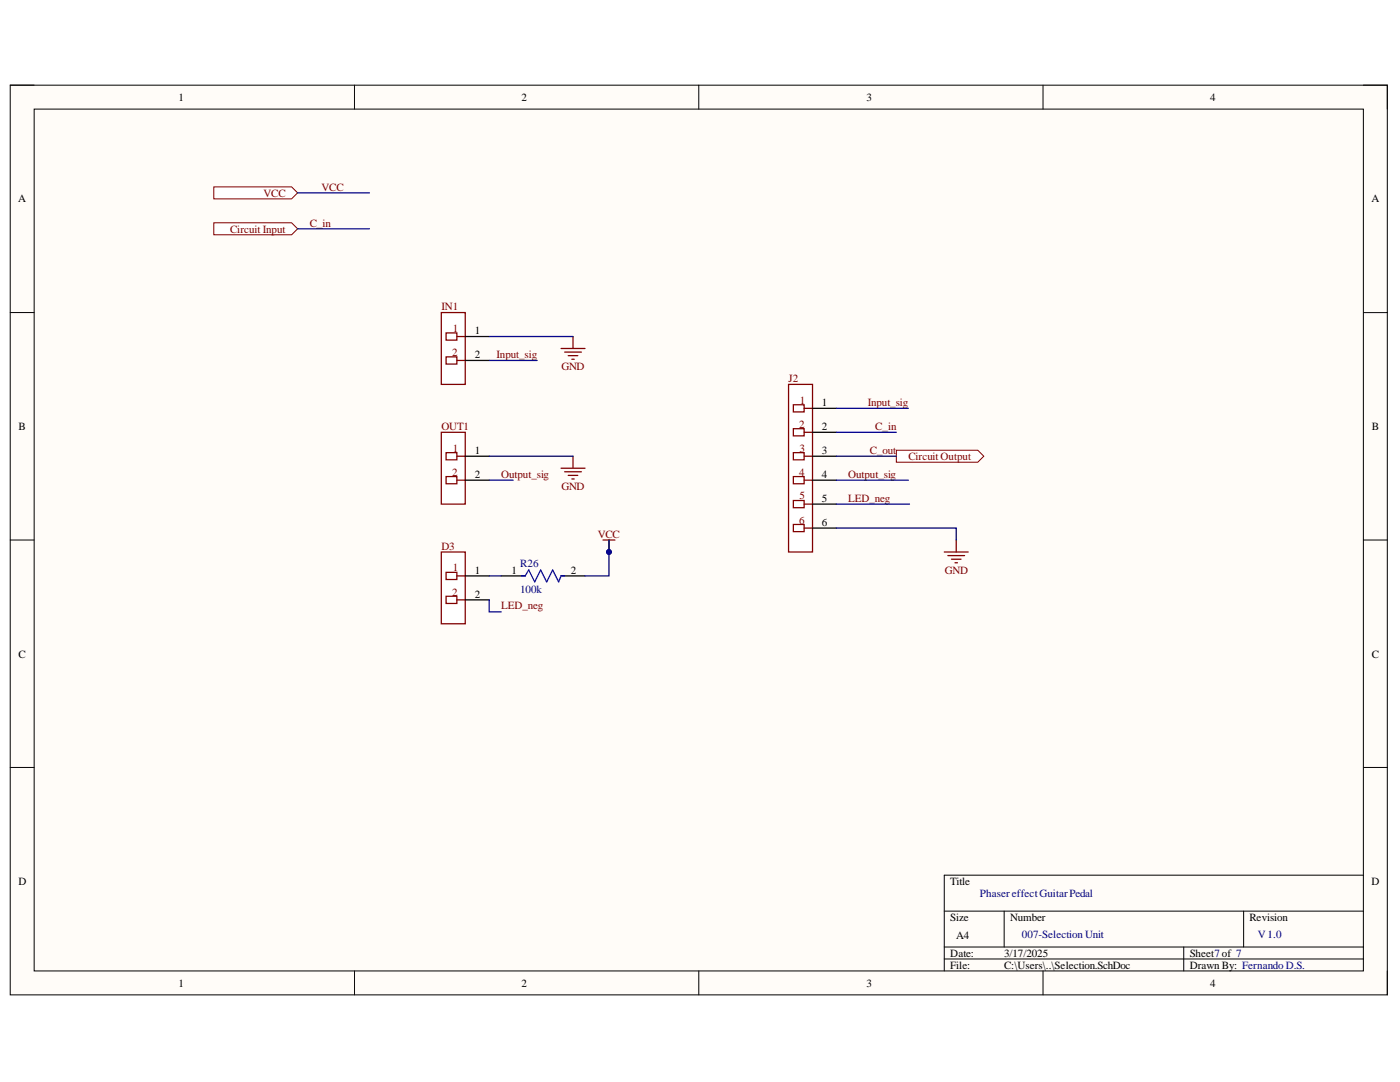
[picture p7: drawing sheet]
<svg xmlns="http://www.w3.org/2000/svg" width="279mm" height="216mm" viewBox="0 0 279 216" stroke-linecap="round" stroke-linejoin="round" font-family="sans-serif">
<defs><g id="words">
<g font-size="2.2">
<text x="35.6" y="20.1">1</text>
<text x="104.1" y="20.1">2</text>
<text x="172.9" y="20.1">3</text>
<text x="241.5" y="20.1">4</text>
<text x="3.6" y="40.4">A</text>
<text x="273.7" y="40.4">A</text>
<text x="94.8" y="66.7">1</text>
<text x="94.8" y="71.5">2</text>
<text x="164" y="81.1">1</text>
<text x="3.7" y="85.8">B</text>
<text x="164" y="85.8">2</text>
<text x="273.8" y="85.8">B</text>
<text x="94.8" y="90.6">1</text>
<text x="94.8" y="95.4">2</text>
<text x="164" y="90.6">3</text>
<text x="164" y="95.4">4</text>
<text x="164" y="100.1">5</text>
<text x="164" y="105">6</text>
<text x="94.8" y="114.5">1</text>
<text x="94.8" y="119.2">2</text>
<text x="102.1" y="114.5">1</text>
<text x="113.9" y="114.5">2</text>
<text x="3.7" y="131.2">C</text>
<text x="273.8" y="131.2">C</text>
<text x="3.7" y="176.6">D</text>
<text x="189.7" y="176.6">Title</text>
<text x="273.7" y="176.6">D</text>
<text x="189.7" y="183.7">Size</text>
<text x="201.6" y="183.7">Number</text>
<text x="249.3" y="183.7">Revision</text>
<text x="189.7" y="190.9">Date:</text>
<text x="190.8" y="187.4">A4</text>
<text x="200.4" y="190.9">3/17/2025</text>
<text x="237.4" y="190.9">Sheet7of 7</text>
<text x="35.6" y="196.9">1</text>
<text x="104.1" y="196.9">2</text>
<text x="172.9" y="196.9">3</text>
<text x="189.7" y="193.3">File:</text>
<text x="200.4" y="193.3">C:\Users\..\Selection.SchDoc</text>
<text x="237.4" y="193.3">Drawn By: Fernando D.S.</text>
<text x="241.5" y="196.9">4</text>
</g>
<g font-size="2.2" fill="#800000">
<text x="52.6" y="39.2">VCC</text>
<text x="64.2" y="38">VCC</text>
<text x="45.9" y="46.4">Circuit Input</text>
<text x="61.8" y="45.2">C_in</text>
<text x="88.1" y="62">IN1</text>
<text x="90.2" y="71">2</text>
<text x="90.4" y="66.3">1</text>
<text x="99.1" y="71.5">Input_sig</text>
<text x="112" y="73.9">GND</text>
<text x="157.4" y="76.2">J2</text>
<text x="159.6" y="80.5">1</text>
<text x="173.2" y="81.1">Input_sig</text>
<text x="88.1" y="85.8">OUT1</text>
<text x="159.5" y="85.4">2</text>
<text x="174.7" y="85.8">C_in</text>
<text x="90.2" y="94.9">2</text>
<text x="90.4" y="90.1">1</text>
<text x="100" y="95.4">Output_sig</text>
<text x="159.5" y="94.9">4</text>
<text x="159.6" y="90.1">3</text>
<text x="169.3" y="95.4">Output_sig</text>
<text x="173.6" y="90.6">C_out</text>
<text x="181.3" y="91.8">Circuit Output</text>
<text x="112" y="97.8">GND</text>
<text x="159.6" y="99.6">5</text>
<text x="169.3" y="100.1">LED_neg</text>
<text x="119.3" y="107.3">VCC</text>
<text x="159.5" y="104.5">6</text>
<text x="88.1" y="109.7">D3</text>
<text x="90.2" y="118.8">2</text>
<text x="90.4" y="114">1</text>
<text x="188.6" y="114.5">GND</text>
<text x="100" y="121.6">LED_neg</text>
</g>
<g font-size="2.2" fill="#000080">
<text x="103.8" y="113.1">R26</text>
<text x="103.8" y="118.3">100k</text>
<text x="195.6" y="179">PhasereffectGuitarPedal</text>
<text x="203.9" y="187.1">007-Selection Unit</text>
<text x="251" y="187.1">V1.0</text>
</g>
</g></defs>
<path d="M2 17h274.9v181.5h-274.9z" fill-rule="evenodd" fill="#fffcf8"/>
<path d="M2 17h274.9v181.5h-274.9z" fill="none" stroke="#000" stroke-width=".2"/>
<path d="M6.8 21.8h265.3v171.9h-265.3z" fill-rule="evenodd" fill="#fffcf8"/>
<g fill="none" stroke="#000" stroke-width=".2">
<path d="M2 17h4.8M70.7 17v4.8M139.5 17v4.8M208.2 17v4.8M272.1 17h4.8v4.8M6.8 21.8h265.3v171.9h-265.3zM2 62.4h4.8M272.1 62.4h4.8M2 107.8h4.8M272.1 107.8h4.8M2 153.1h4.8M272.1 153.1h4.8"/>
<path d="M272.1 174.6h-83.7v19.1M70.7 193.7v4.8M139.5 193.7v4.8M188.4 181.8h83.7M188.4 189h83.7M188.4 191.4h83.7M200.4 181.8v7.2M208.2 193.7v4.8M236.2 189v4.7M248.2 181.8v7.2M276.9 193.7v4.8"/>
</g>
<g fill="none" stroke="#800000" stroke-width=".25">
<path d="M112 69.5h4.8M112.7 70.3h3.3M113.4 71h1.9M114.1 71.7h.5M114.4 67.1v2.4M112 93.4h4.8M112.7 94.1h3.3M113.4 94.9h1.9M114.1 95.6h.5M114.4 91v2.4M120.3 107.8h2.4M121.5 107.8v2.3"/>
<path d="M188.4 110.1h4.8M189.2 110.9h3.3M189.9 111.6h1.9M190.6 112.3h.5M190.8 107.8v2.3"/>
</g>
<circle cx="121.5" cy="110.1" r=".48" fill="#000080"/>
<circle cx="121.5" cy="110.1" r=".48" fill="none" stroke="#000080" stroke-width=".2"/>
<path d="M100 114.9h4.8M112 114.9h4.8" fill="none" stroke="#000" stroke-width=".25"/>
<path d="M104.1 114.9h.7l.7-1.2 1.2 2.4 1.2-2.4 1.2 2.4 1.2-2.4 1.2 2.4 .5-1.2h.7" fill="none" stroke="#00f" stroke-width=".25"/>
<path d="M157.4 76.7h4.8v33.4h-4.8z" fill-rule="evenodd" fill="#fff"/>
<path d="M157.4 76.7h4.8v33.4h-4.8z" fill="none" stroke="#800000" stroke-width=".25"/>
<path d="M158.3 80.8h2.2v1.4h-2.2z" fill-rule="evenodd" fill="#fff"/>
<path d="M158.3 80.8h2.2v1.4h-2.2zM160.5 81.5h1.7" fill="none" stroke="#800000" stroke-width=".25"/>
<path d="M158.3 85.5h2.2v1.5h-2.2z" fill-rule="evenodd" fill="#fff"/>
<path d="M158.3 85.5h2.2v1.5h-2.2zM160.5 86.3h1.7" fill="none" stroke="#800000" stroke-width=".25"/>
<path d="M158.3 90.3h2.2v1.5h-2.2z" fill-rule="evenodd" fill="#fff"/>
<path d="M158.3 90.3h2.2v1.5h-2.2zM160.5 91h1.7" fill="none" stroke="#800000" stroke-width=".25"/>
<path d="M158.3 95.1h2.2v1.4h-2.2z" fill-rule="evenodd" fill="#fff"/>
<path d="M158.3 95.1h2.2v1.4h-2.2zM160.5 95.8h1.7" fill="none" stroke="#800000" stroke-width=".25"/>
<path d="M158.3 99.9h2.2v1.4h-2.2z" fill-rule="evenodd" fill="#fff"/>
<path d="M158.3 99.9h2.2v1.4h-2.2zM160.5 100.6h1.7" fill="none" stroke="#800000" stroke-width=".25"/>
<path d="M158.3 104.6h2.2v1.5h-2.2z" fill-rule="evenodd" fill="#fff"/>
<path d="M158.3 104.6h2.2v1.5h-2.2zM160.5 105.4h1.7" fill="none" stroke="#800000" stroke-width=".25"/>
<path d="M162.2 81.5h4.7M162.2 86.3h4.7M162.2 91h4.7M162.2 95.8h4.7M162.2 100.6h4.7M162.2 105.4h4.7" fill="none" stroke="#000" stroke-width=".25"/>
<path d="M88.1 62.4h4.7v14.3h-4.7z" fill-rule="evenodd" fill="#fff"/>
<path d="M88.1 62.4h4.7v14.3h-4.7z" fill="none" stroke="#800000" stroke-width=".25"/>
<path d="M89 66.4h2.2v1.5h-2.2z" fill-rule="evenodd" fill="#fff"/>
<path d="M89 66.4h2.2v1.5h-2.2zM91.2 67.1h1.6" fill="none" stroke="#800000" stroke-width=".25"/>
<path d="M89 71.2h2.2v1.4h-2.2z" fill-rule="evenodd" fill="#fff"/>
<path d="M89 71.2h2.2v1.4h-2.2zM91.2 71.9h1.6" fill="none" stroke="#800000" stroke-width=".25"/>
<path d="M92.8 67.1h4.8M92.8 71.9h4.8" fill="none" stroke="#000" stroke-width=".25"/>
<path d="M88.1 86.3h4.7v14.3h-4.7z" fill-rule="evenodd" fill="#fff"/>
<path d="M88.1 86.3h4.7v14.3h-4.7z" fill="none" stroke="#800000" stroke-width=".25"/>
<path d="M89 90.3h2.2v1.5h-2.2z" fill-rule="evenodd" fill="#fff"/>
<path d="M89 90.3h2.2v1.5h-2.2zM91.2 91h1.6" fill="none" stroke="#800000" stroke-width=".25"/>
<path d="M89 95.1h2.2v1.4h-2.2z" fill-rule="evenodd" fill="#fff"/>
<path d="M89 95.1h2.2v1.4h-2.2zM91.2 95.8h1.6" fill="none" stroke="#800000" stroke-width=".25"/>
<path d="M92.8 91h4.8M92.8 95.8h4.8" fill="none" stroke="#000" stroke-width=".25"/>
<path d="M88.1 110.1h4.7v14.4h-4.7z" fill-rule="evenodd" fill="#fff"/>
<path d="M88.1 110.1h4.7v14.4h-4.7z" fill="none" stroke="#800000" stroke-width=".25"/>
<path d="M89 114.2h2.2v1.4h-2.2z" fill-rule="evenodd" fill="#fff"/>
<path d="M89 114.2h2.2v1.4h-2.2zM91.2 114.9h1.6" fill="none" stroke="#800000" stroke-width=".25"/>
<path d="M89 119h2.2v1.4h-2.2z" fill-rule="evenodd" fill="#fff"/>
<path d="M89 119h2.2v1.4h-2.2zM91.2 119.7h1.6" fill="none" stroke="#800000" stroke-width=".25"/>
<path d="M92.8 114.9h4.8M92.8 119.7h4.8" fill="none" stroke="#000" stroke-width=".25"/>
<path d="M178.9 89.8h16.2l1.2 1.2-1.2 1.2h-16.2z" fill-rule="evenodd" fill="#fff"/>
<path d="M178.9 89.8h16.2l1.2 1.2-1.2 1.2h-16.2z" fill="none" stroke="#800000" stroke-width=".2"/>
<path d="M42.7 44.5h15.5l1.2 1.2-1.2 1.1h-15.5z" fill-rule="evenodd" fill="#fff"/>
<path d="M42.7 44.5h15.5l1.2 1.2-1.2 1.1h-15.5z" fill="none" stroke="#800000" stroke-width=".2"/>
<path d="M42.7 37.3h15.5l1.2 1.2-1.2 1.2h-15.5z" fill-rule="evenodd" fill="#fff"/>
<path d="M42.7 37.3h15.5l1.2 1.2-1.2 1.2h-15.5z" fill="none" stroke="#800000" stroke-width=".2"/>
<path d="M97.6 67.1h16.8M97.6 71.9h9.6M97.6 91h16.8M97.6 95.8h4.8M166.9 81.5h14.4M97.6 119.7v2.4h2.4M97.6 114.9h2.4M121.5 107.8v7.1h-4.7M166.9 105.4h23.9v2.4" fill="none" stroke="#000080" stroke-width=".25"/>
<circle cx="121.5" cy="110.1" r=".48" fill="#000080"/>
<circle cx="121.5" cy="110.1" r=".48" fill="none" stroke="#000080" stroke-width=".2"/>
<path d="M59.4 38.5h14.3M59.4 45.7h14.3M166.9 86.3h12M166.9 91h12M166.9 95.8h14.4M166.9 100.6h14.6" fill="none" stroke="#000080" stroke-width=".25"/>
<use href="#words"/>
</svg>
